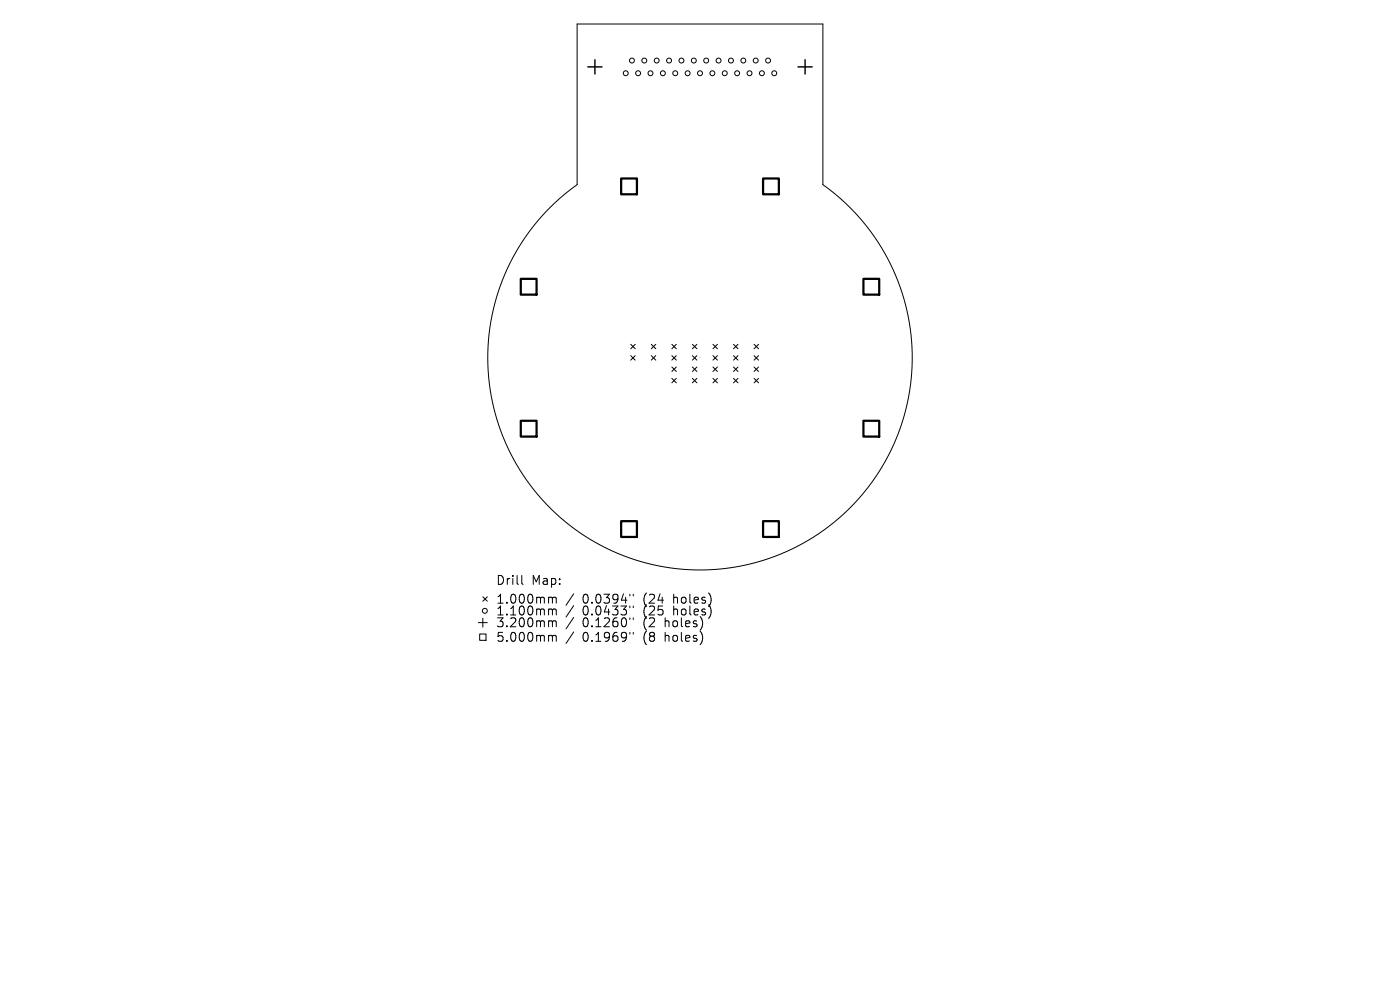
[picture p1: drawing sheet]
<svg xmlns="http://www.w3.org/2000/svg" width="297mm" height="210mm" viewBox="0 0 297 210" stroke-linecap="round" stroke-linejoin="round" font-family="sans-serif">
<defs><g id="words">
<g font-size="2.6">
<text x="105.3" y="124.3">Drill</text>
<text x="112.8" y="124.3">Map:</text>
<text x="105.3" y="128.3">1.000mm</text>
<text x="105.3" y="130.8">1.100mm</text>
<text x="123.5" y="128.3">0.0394&quot;</text>
<text x="123.5" y="130.8">0.0433&quot;</text>
<text x="136.4" y="128.3">(24</text>
<text x="136.4" y="130.8">(25</text>
<text x="142.8" y="128.3">holes)</text>
<text x="142.8" y="130.8">holes)</text>
<text x="105.3" y="133.3">3.200mm</text>
<text x="105.3" y="136.3">5.000mm</text>
<text x="123.5" y="133.3">0.1260&quot;</text>
<text x="123.5" y="136.3">0.1969&quot;</text>
<text x="136.4" y="133.3">(2</text>
<text x="136.4" y="136.3">(8</text>
<text x="141" y="133.3">holes)</text>
<text x="141" y="136.3">holes)</text>
</g>
</g></defs>
<circle cx="148.5" cy="75.9" r=".01" fill="#000" stroke="#000" stroke-width=".21"/>
<g fill="none" stroke="#000" stroke-width=".21">
<path d="M122.4 5.1h52.2v34.1a45 45 0 0 1 7.5 66.7 45 45 0 0 1-67.2 0 45 45 0 0 1 7.5-66.7zM133.8 73l1 1M133.8 75.4l1 1M134.8 73l-1 1M134.8 75.4l-1 1M138.2 73l.9 1M138.2 75.4l.9 1M139.1 73l-.9 1M139.1 75.4l-.9 1M142.5 73l1 1M142.5 75.4l1 1M142.5 77.9l1 .9"/>
<path d="M143.5 73l-1 1M143.5 75.4l-1 1M143.5 77.9l-1 .9M146.9 73l.9 1M146.9 75.4l.9 1M146.9 77.9l.9 .9M147.8 73l-.9 1M147.8 75.4l-.9 1M147.8 77.9l-.9 .9M151.3 73l.9 1M151.3 75.4l.9 1M151.3 77.9l.9 .9"/>
<path d="M152.2 73l-.9 1M152.2 75.4l-.9 1M152.2 77.9l-.9 .9M155.6 73l1 1M155.6 75.4l1 1M155.6 77.9l1 .9M156.6 73l-1 1M156.6 75.4l-1 1M156.6 77.9l-1 .9M160 73l.9 1M160 75.4l.9 1M160 77.9l.9 .9"/>
<path d="M160.9 73l-.9 1M160.9 75.4l-.9 1M160.9 77.9l-.9 .9M142.5 80.3l1 .9M143.5 80.3l-1 .9M146.9 80.3l.9 .9M147.8 80.3l-.9 .9M151.3 80.3l.9 .9M152.2 80.3l-.9 .9M155.6 80.3l1 .9M156.6 80.3l-1 .9M160 80.3l.9 .9"/>
<path d="M160.9 80.3l-.9 .9M101.5 132.1h1.9M101.8 134.5h1.3v1.3h-1.3zM102.4 126.6l1 .9M102.4 131.1v1.9M103.4 126.6l-1 .9M110.7 122.1v1.6l.3 .3M116.9 126.7l.3 .3M116.9 129.2l.3 .3M116.9 131.7l.3 .3M116.9 134.8l.3 .2M117.2 127v.9"/>
<path d="M117.2 129.5v1M117.2 132v1M117.2 135v1M117.2 127l.3-.3 .4 .1 .1 1.1M117.2 129.5l.3-.3 .4 .1 .1 1.2M117.2 132l.3-.3 .4 .1 .1 1.2M117.2 135l.3-.2 .4 .1 .1 1.1M121.7 126l-1.6 2.4M121.7 128.5l-1.6 2.4M121.7 131l-1.6 2.4M121.7 134.1l-1.6 2.4M133.6 126.1v.3"/>
<path d="M133.6 128.6v.3M133.6 131.1v.3M133.6 134.1v.4M134.3 126.1v.3M134.3 128.6v.3M134.3 131.1v.3M134.3 134.1v.4M149 134.7v1.2M149.1 132.1l-.1 .8M150.8 126.6v1.3M150.8 129.1v1.3"/>
<circle cx="132.7" cy="15.5" r=".52"/>
<circle cx="134.1" cy="12.8" r=".52"/>
<circle cx="135.4" cy="15.5" r=".52"/>
<circle cx="136.7" cy="12.8" r=".52"/>
<circle cx="138" cy="15.5" r=".52"/>
<circle cx="139.3" cy="12.8" r=".52"/>
<circle cx="140.6" cy="15.5" r=".52"/>
<circle cx="141.9" cy="12.8" r=".52"/>
<circle cx="143.2" cy="15.5" r=".52"/>
<circle cx="144.6" cy="12.8" r=".52"/>
<circle cx="145.9" cy="15.5" r=".52"/>
<circle cx="147.2" cy="12.8" r=".52"/>
<circle cx="148.5" cy="15.5" r=".52"/>
<circle cx="149.8" cy="12.8" r=".52"/>
<circle cx="151.1" cy="15.5" r=".52"/>
<circle cx="152.4" cy="12.8" r=".52"/>
<circle cx="153.8" cy="15.5" r=".52"/>
<circle cx="155.1" cy="12.8" r=".52"/>
<circle cx="156.4" cy="15.5" r=".52"/>
<circle cx="157.7" cy="12.8" r=".52"/>
<circle cx="159" cy="15.5" r=".52"/>
<circle cx="160.3" cy="12.8" r=".52"/>
<circle cx="161.6" cy="15.5" r=".52"/>
<circle cx="162.9" cy="12.8" r=".52"/>
<circle cx="164.3" cy="15.5" r=".52"/>
<circle cx="102.9" cy="129.6" r=".52"/>
</g>
<path d="M124.7 14.2h3M126.2 12.7v3M169.3 14.2h3M170.8 12.7v3" fill="none" stroke="#000" stroke-width=".3"/>
<path d="M131.8 37.9h3.3v3.3h-3.3zM161.9 37.9h3.3v3.3h-3.3zM110.5 59.2h3.3v3.3h-3.3zM183.2 59.2h3.3v3.3h-3.3zM110.5 89.3h3.3v3.3h-3.3zM183.2 89.3h3.3v3.3h-3.3zM131.8 110.6h3.3v3.3h-3.3zM161.9 110.6h3.3v3.3h-3.3z" fill="none" stroke="#000" stroke-width=".47"/>
<use href="#words"/>
</svg>
